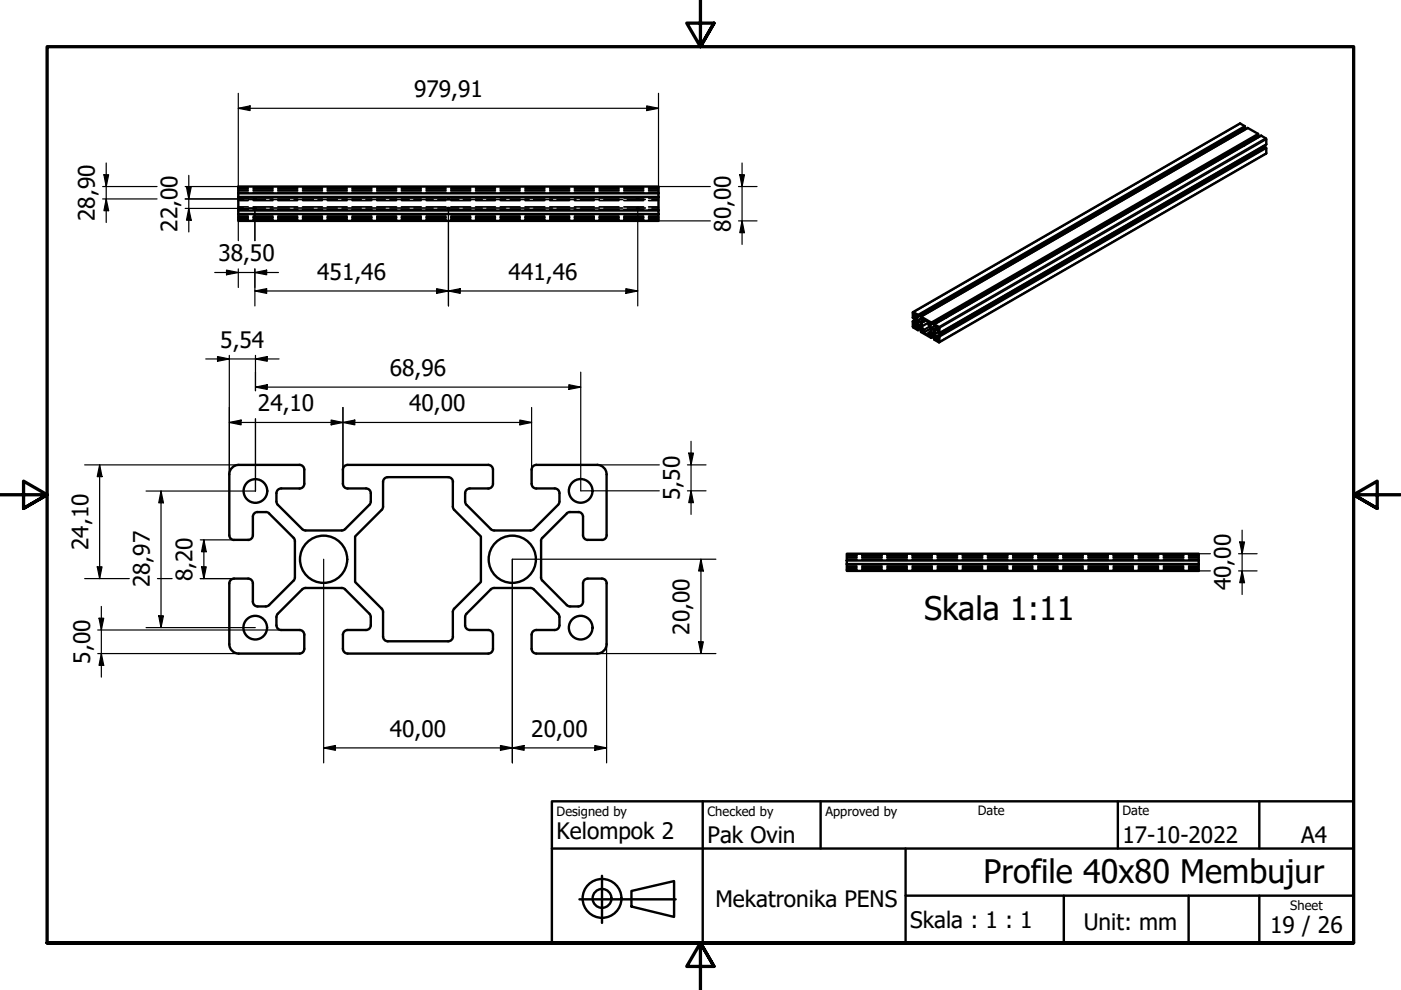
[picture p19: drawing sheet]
<svg xmlns="http://www.w3.org/2000/svg" width="297mm" height="210mm" viewBox="0 0 297 210" stroke-linecap="round" stroke-linejoin="round" font-family="sans-serif">
<defs><g id="words">
<g font-size="6.9">
<text x="195.9" y="131.5">Skala 1:11</text>
<text x="208.6" y="187.2">Profile 40x80 Membujur</text>
</g>
<g font-size="4.8">
<text x="87.8" y="20.5">979,91</text>
<text x="20.1" y="46.9" transform="rotate(-90 20.1 46.9)">28,90</text>
<text x="37.6" y="49.2" transform="rotate(-90 37.6 49.2)">22,00</text>
<text x="154.9" y="49.2" transform="rotate(-90 154.9 49.2)">80,00</text>
<text x="46.3" y="55.4">38,50</text>
<text x="67.2" y="59.3">451,46</text>
<text x="107.8" y="59.3">441,46</text>
<text x="46.7" y="73.7">5,54</text>
<text x="82.7" y="79.7">68,96</text>
<text x="54.7" y="87.2">24,10</text>
<text x="86.7" y="87.2">40,00</text>
<text x="144.1" y="106" transform="rotate(-90 144.1 106)">5,50</text>
<text x="18.7" y="116.6" transform="rotate(-90 18.7 116.6)">24,10</text>
<text x="31.7" y="124.6" transform="rotate(-90 31.7 124.6)">28,97</text>
<text x="40.8" y="123.2" transform="rotate(-90 40.8 123.2)">8,20</text>
<text x="261" y="125.2" transform="rotate(-90 261 125.2)">40,00</text>
<text x="146.2" y="134.5" transform="rotate(-90 146.2 134.5)">20,00</text>
<text x="19.1" y="140.7" transform="rotate(-90 19.1 140.7)">5,00</text>
<text x="82.6" y="156.2">40,00</text>
<text x="112.6" y="156.2">20,00</text>
<text x="118" y="177.9">Kelompok 2</text>
<text x="150" y="178.8">Pak Ovin</text>
<text x="238" y="178.8">17-10-2022</text>
<text x="275.9" y="178.7">A4</text>
<text x="151.7" y="192.4">Mekatronika PENS</text>
<text x="193" y="196.7">Skala : 1 : 1</text>
<text x="229.8" y="197.1">Unit: mm</text>
<text x="269.3" y="197.9">19 / 26</text>
</g>
<g font-size="2.7">
<text x="118" y="173">Designed by</text>
<text x="150" y="173">Checked by</text>
<text x="175" y="173">Approved by</text>
<text x="207.3" y="172.9">Date</text>
<text x="238" y="172.9">Date</text>
<text x="273.6" y="193">Sheet</text>
</g>
</g></defs>
<!-- layer: Visible (ISO) -->
<g fill="none" stroke="#000" stroke-width=".51">
<path d="M263.5 30.6l.3 .3M263.6 27.3l.2 .3M263.7 30.5l.2 .3M263.9 30.4v.3M266.4 28.9l.2 .3M267.7 31.1l.1 .3M50.5 45.4h89.1v1.4h-89.1zM50.5 41v3.6l89.1 .1M50.5 41.7l89.1 .1v3.6M50.5 44.6v.8M139.6 41h-89.1v-1.4h89.1v2.2M231.6 49.1l.3 .2"/>
<path d="M231.8 49l.2 .2M232 48.8v.4M193.6 66.2l69.3-40 1 .5v.4l-69.3 40M193.6 68.1v1.3l1 .5M193.6 68.1l.2 .2 .1 .4 .2 .2M193.8 66.6a.21 .21 0 0 1 .2 .1 .21 .21 0 0 1-.1 .3zM193.8 69l.3 .3a.22 .22 0 0 1-.3 0 .22 .22 0 0 1 0-.3zM194.1 68.9h.1M194.2 67.4l-.3 .2M194.3 67.7l-.8 .4M194.7 68.1a.52 .52 0 0 1 .5 .3 .52 .52 0 0 1-.1 .6 .61 .61 0 0 1-.4-.9zM195.3 67.1l69.2-40 2.2 1.3v.4l-69.2 40"/>
<path d="M195.4 69.5l-.8 .5M195.6 69.8l-.3 .2M195.6 68l-.4 .2a1.45 1.45 0 0 1-1-1l.1-.2 .3 .1v-.3l-1-.6-.1 1.2 .3 .2 .1-.4 .2 .1a1.41 1.41 0 0 1 .4 1.3l-.4 .3M195.6 68v-.3l-.4-.2 .1-.4 2.1 1.3 .1 .4-.4-.2v.3a1.37 1.37 0 0 0 1 1l.4-.3-.1-.3-.3-.2v-.3l1.1 .7-.1 1.1M195.6 68h.1M195.8 68.2l.1-.5 1 .6v.5l.4 .7v.8l-.4 .3v.5l-1.1-.6v-.5l-.4-.8M196.3 67.9l-.9 .5v.8l1.5-.8M197.5 69.8a.52 .52 0 0 1 .5 .3 .52 .52 0 0 1-.1 .6l-.1-.1a.65 .65 0 0 1-.3-.8zM198.1 68.8l69.3-40 1 .6 .1 1.2-69.3 40M198.2 71.2l-.7 .4M198.4 71.5l-.3 .1M198.6 69.9h.1"/>
<path d="M198.6 69.9l-.4 .2a1.41 1.41 0 0 0 .4 1.4l.2 .1 .1-.4 .3 .1v1.3l-1.1-.6v-.4l.3 .2 .1-.3a1.37 1.37 0 0 0-1-1l-.4 .3v.2l.3 .2v.4l-2.1-1.2-.1-.4 .4 .2v-.3a1.41 1.41 0 0 0-.9-1l-.5 .3 .1 .2 .3 .3v.2M198.6 71.8l.1-.1a.23 .23 0 0 1 .3 .2 .23 .23 0 0 1-.2 .3zM198.6 69.9l.2 .2 .1 .4 .2 .1M198.7 69.4a.23 .23 0 0 1 .3 .2 .23 .23 0 0 1-.2 .2zM198.9 71.2l69.2-40 .3 .1v1.3l-69.3 40M200.4 67.1l.2 .2M200.7 66.9l.1 .3-.2-.2M48.6 100.6a2 2 0 0 1 2-2h12.9a1.01 1.01 0 0 1 1 1v3a.97 .97 0 0 1-1 1h-3.9a1.01 1.01 0 0 0-1 1l.1 2.2 5.6 5.5 .5 .2h7.7l.7-.3 5.1-5.2 .3-.7v-1.7a1.01 1.01 0 0 0-1-1h-3.9a1.01 1.01 0 0 1-1-1v-3a1.01 1.01 0 0 1 1-1h29.8a1.01 1.01 0 0 1 1 1v3a.97 .97 0 0 1-1 1h-3.9a1.01 1.01 0 0 0-1 1l.1 2.2 5.6 5.5 .5 .2h7.7l.7-.3 5.1-5.2 .3-.7v-1.7a1.01 1.01 0 0 0-1-1h-3.9a1.01 1.01 0 0 1-1-1v-3a1.01 1.01 0 0 1 1-1h12.9a2 2 0 0 1 2 2M48.6 100.6v12.9a1.01 1.01 0 0 0 1 1M49.6 114.5h3M52.6 114.5a1.01 1.01 0 0 0 1-1v-3.9a.97 .97 0 0 1 1-1h1.8l.5 .1 5.5 5.5 .1 .5v7.7M81.2 102.2v5.2l-.1 .5-5.8 5.8v9.7l5.8 5.9 .1 .4v5.3a1.01 1.01 0 0 0 1 1h12.8a1.01 1.01 0 0 0 1-1"/>
<path d="M81.2 102.2a1.01 1.01 0 0 1 1-1h12.8a1.01 1.01 0 0 1 1 1M96 102.2v5.2l.1 .5 5.9 5.8v9.7l-5.9 5.9-.1 .5v5.2M124.6 114.5h3M124.6 114.5a1.01 1.01 0 0 1-1-1v-3.9a1.01 1.01 0 0 0-1-1l-2.2 .1-5.6 5.5-.1 .5v7.7M128.6 100.6v12.9M128.6 113.5a1.01 1.01 0 0 1-1 1M179.5 117.4h74.6v1.4h-74.6zM179.5 118.8v2.2h74.6v-1.4h-74.6M254.1 118.8v.8M62.5 122.4l-.3 .7-5.1 5.2-.7 .3h-1.8a1.01 1.01 0 0 1-1-1v-3.9a1.01 1.01 0 0 0-1-1h-3a1.01 1.01 0 0 0-1 1v12.9a2 2 0 0 0 2 2h12.9a1.01 1.01 0 0 0 1-1M64.5 137.6v-3a1.01 1.01 0 0 0-1-1h-3.9a1.01 1.01 0 0 1-1-1l.1-2.3 5.4-5.3 .7-.3h7.7l.5 .1 5.5 5.5 .1 2.3a1.01 1.01 0 0 1-1 1h-3.9a1.01 1.01 0 0 0-1 1v3M72.7 137.6a1.01 1.01 0 0 0 1 1h29.8a1.01 1.01 0 0 0 1-1"/>
<path d="M104.5 137.6v-3a1.01 1.01 0 0 0-1-1h-3.9a1.01 1.01 0 0 1-1-1l.1-2.3 5.4-5.3 .7-.3h7.7l.5 .1 5.5 5.5 .1 2.3a1.01 1.01 0 0 1-1 1h-3.9a1.01 1.01 0 0 0-1 1v3M114.7 122.4l.3 .7 5.4 5.3 2.2 .2a1.01 1.01 0 0 0 1-1v-3.9a1.01 1.01 0 0 1 1-1h3a1.01 1.01 0 0 1 1 1M128.6 123.7v12.9a2 2 0 0 1-2 2h-12.9a1.01 1.01 0 0 1-1-1"/>
<circle cx="54.2" cy="104.1" r="2.51"/>
<circle cx="68.6" cy="118.6" r="5"/>
<circle cx="108.6" cy="118.6" r="5"/>
<circle cx="123.1" cy="104.1" r="2.51"/>
<circle cx="54.1" cy="133.1" r="2.51"/>
<circle cx="123.1" cy="133.1" r="2.51"/>
</g>
<!-- layer: Visible Narrow (ISO) -->
<g fill="none" stroke="#000" stroke-width=".36">
<path d="M263 26.2l-69.3 40M263.8 30.7l-.2 .1M263.9 26.7l-69.3 40M263.9 30.7l-.2 .1M263.9 26.9l-69.3 40M263.9 27.1l-69.3 40M264.6 27.1l-69.3 40.1M266.7 28.4l-69.3 40M266.8 28.5l-69.3 40M266.8 28.7l-69.3 40M267.4 28.8l-69.3 40M268.2 31.2l-69.3 40"/>
<path d="M268.3 29.3l-69.2 40M268.4 31.3l-69.3 40M268.5 29.5l-69.3 40M268.5 30.6l-69.3 40M268.5 31.4l-69.3 40M268.5 32.5l-69.3 40M231.9 49.1l-.2 .1M231.9 49.1l-.1 .1M194 67.2h-.1M194.2 67.4l-.3 .1M194.3 67h-.1M194.4 67.7l-.8 .4"/>
<path d="M194.4 67l-.2 .2M194.5 67.9l-.7 .4M194.5 68l-.6 .4M194.5 68.3l-.6 .4M194.5 68.5l-.5 .3M194.5 68.6l-.4 .3M194.5 67.1l-.3 .1M194.7 68.9l-.5 .3M194.8 69l-.6 .3M194.9 69.1l-.6 .3M195.2 69.2l-.6 .4M195.2 67.5l-.6 .4"/>
<path d="M195.3 69.3l-.7 .4M195.3 67.6l-.6 .3M195.4 69.5l-.8 .4M195.6 69.8l-.3 .2M195.6 70.1v.1M195.6 68l-.4 .2M195.9 67.7h-.1M196.3 67.9l-.5 .3M196.9 71l-.1 .1M197.1 69.2l-1.3 .7M197.1 68.6v.1M197.1 69.3l-1.3 .7"/>
<path d="M197.3 68.7l-.2 .1M197.3 69.7l-1.4 .8M197.3 69.6l-1.5 .8M197.3 68.7l-.2 .2M197.5 70.5l-.4 .3M197.6 70.6l-.5 .3M197.8 70.7l-.7 .3M198 70.9l-.6 .3M198.1 69.1l-.7 .4M198.1 71l-.6 .3M198.1 69.2l-.6 .3M198.2 71.2l-.7 .4"/>
<path d="M198.4 71.5l-.3 .1M198.5 71.7l-.1 .1M198.5 69.6l-.5 .3M198.6 69.9l-.4 .2M198.8 70.4l-.6 .4M198.8 71.3l-.2 .2M198.8 71.4l-.2 .1M198.8 71.6h.1M198.9 70.5l-.7 .3M200.7 67.1l-.2 .1M200.7 67.2l-.1 .1"/>
</g>
<!-- layer: Hidden (ISO) -->
<g fill="none" stroke="#000" stroke-width=".36">
<path d="M50.5 39.8h2.1M53.7 39.8h4.2M58.9 39.8h4.2M64.2 39.8h4.1M69.4 39.8h4.2M74.6 39.8h4.2M79.9 39.8h4.2M85.1 39.8h4.2M90.4 39.8h4.2M95.6 39.8h4.2M100.8 39.8h4.2M106.1 39.8h4.2"/>
<path d="M111.3 39.8h4.2M116.6 39.8h4.2M121.8 39.8h4.2M127 39.8h4.2M132.3 39.8h4.2M137.5 39.8h2.1M50.5 42h2.1M50.5 44.1h1.1M50.5 42.3h1.1M50.5 42.5h2.1M50.5 43.9h2.1M50.5 44.4h2.1"/>
<path d="M50.5 40h2.1M50.5 40.8h2.1M50.5 45.6h2.1M50.5 46.4h2.1M50.5 45.9h2.1M50.5 40.5h2.1M50.5 44.5h2.1M50.5 45.5h2.1M50.5 46.1h2.1M50.5 46.6h2.1M50.5 40.3h2.1M50.5 40.9h2.1"/>
<path d="M50.5 41.8h2.1M52.7 44.1h1.3M52.7 42.3h1.3M53.7 42h4.2M53.7 42.5h4.2M53.7 43.9h4.2M53.7 44.4h4.2M53.7 40h4.2M53.7 40.8h4.2M53.7 45.6h4.2M53.7 46.4h4.2M53.7 45.9h4.2"/>
<path d="M53.7 40.5h4.2M53.7 44.5h4.2M53.7 45.5h4.2M53.7 46.1h4.2M53.7 46.6h4.2M53.7 40.3h4.2M53.7 40.9h4.2M53.7 41.8h4.2M53.9 44v.4M53.9 42v.4M53.9 44.4h.1M54.1 44.1h2.2"/>
<path d="M54.1 42.3h2.2M54.1 44a.21 .21 0 0 1 .2 .2 .21 .21 0 0 1-.2 .2M54.1 42v.4M57.3 42.3h4M57.3 44.1h4M58.9 42h4.2M58.9 42.5h4.2M58.9 43.9h4.2M58.9 44.4h4.2M58.9 40h4.2M58.9 40.8h4.2M58.9 45.6h4.2"/>
<path d="M58.9 46.4h4.2M58.9 45.9h4.2M58.9 40.5h4.2M58.9 44.5h4.2M58.9 45.5h4.2M58.9 46.1h4.2M58.9 46.6h4.2M58.9 40.3h4.2M58.9 40.9h4.2M58.9 41.8h4.2M62.4 44.1h4M62.4 42.3h4"/>
<path d="M64.2 42h4.1M64.2 42.5h4.1M64.2 43.9h4.1M64.2 44.4h4.1M64.2 40h4.1M64.2 40.8h4.1M64.2 45.6h4.1M64.2 46.4h4.1M64.2 45.9h4.1M64.2 40.5h4.1M64.2 44.5h4.1M64.2 45.5h4.1"/>
<path d="M64.2 46.1h4.1M64.2 46.6h4.1M64.2 40.3h4.1M64.2 40.9h4.1M64.2 41.8h4.1M67.4 44.1h4.1M67.4 42.3h4.1M69.4 42h4.2M69.4 42.5h4.2M69.4 43.9h4.2M69.4 44.4h4.2M69.4 40h4.2"/>
<path d="M69.4 40.8h4.2M69.4 45.6h4.2M69.4 46.4h4.2M69.4 45.9h4.2M69.4 40.5h4.2M69.4 44.5h4.2M69.4 45.5h4.2M69.4 46.1h4.2M69.4 46.6h4.2M69.4 40.3h4.2M69.4 40.9h4.2M69.4 41.8h4.2"/>
<path d="M72.5 44.1h4.1M72.5 42.3h4.1M74.6 42h4.2M74.6 42.5h4.2M74.6 43.9h4.2M74.6 44.4h4.2M74.6 40h4.2M74.6 40.8h4.2M74.6 45.6h4.2M74.6 46.4h4.2M74.6 45.9h4.2M74.6 40.5h4.2"/>
<path d="M74.6 44.5h4.2M74.6 45.5h4.2M74.6 46.1h4.2M74.6 46.6h4.2M74.6 40.3h4.2M74.6 40.9h4.2M74.6 41.8h4.2M77.6 44.1h4.1M77.6 42.3h4.1M79.9 42h4.2M79.9 42.5h4.2M79.9 43.9h4.2"/>
<path d="M79.9 44.4h4.2M79.9 40h4.2M79.9 40.8h4.2M79.9 45.6h4.2M79.9 46.4h4.2M79.9 45.9h4.2M79.9 40.5h4.2M79.9 44.5h4.2M79.9 45.5h4.2M79.9 46.1h4.2M79.9 46.6h4.2M79.9 40.3h4.2"/>
<path d="M79.9 40.9h4.2M79.9 41.8h4.2M82.7 44.1h4M82.7 42.3h4M85.1 42h4.2M85.1 42.5h4.2M85.1 43.9h4.2M85.1 44.4h4.2M85.1 40h4.2M85.1 40.8h4.2M85.1 45.6h4.2M85.1 46.4h4.2"/>
<path d="M85.1 45.9h4.2M85.1 40.5h4.2M85.1 44.5h4.2M85.1 45.5h4.2M85.1 46.1h4.2M85.1 46.6h4.2M85.1 40.3h4.2M85.1 40.9h4.2M85.1 41.8h4.2M87.8 44.1h4M87.8 42.3h4M90.4 42h4.2"/>
<path d="M90.4 42.5h4.2M90.4 43.9h4.2M90.4 44.4h4.2M90.4 40h4.2M90.4 40.8h4.2M90.4 45.6h4.2M90.4 46.4h4.2M90.4 45.9h4.2M90.4 40.5h4.2M90.4 44.5h4.2M90.4 45.5h4.2M90.4 46.1h4.2"/>
<path d="M90.4 46.6h4.2M90.4 40.3h4.2M90.4 40.9h4.2M90.4 41.8h4.2M92.8 44.1h2.2M92.8 42.3h2.2M95 44v.4M95 44.4h.1M95 42a.2 .2 0 0 0-.2 .1 .2 .2 0 0 0 .2 .3M95.1 44.4h.1M95.1 42l.2 .1-.1 .3M95.1 44.1h2.2"/>
<path d="M95.1 42.3h2.2M95.2 44v.4M95.6 42h4.2M95.6 42.5h4.2M95.6 43.9h4.2M95.6 44.4h4.2M95.6 40h4.2M95.6 40.8h4.2M95.6 45.6h4.2M95.6 46.4h4.2M95.6 45.9h4.2M95.6 40.5h4.2"/>
<path d="M95.6 44.5h4.2M95.6 45.5h4.2M95.6 46.1h4.2M95.6 46.6h4.2M95.6 40.3h4.2M95.6 40.9h4.2M95.6 41.8h4.2M98.3 44.1h3.9M98.3 42.3h3.9M100.8 42h4.2M100.8 42.5h4.2M100.8 43.9h4.2"/>
<path d="M100.8 44.4h4.2M100.8 40h4.2M100.8 40.8h4.2M100.8 45.6h4.2M100.8 46.4h4.2M100.8 45.9h4.2M100.8 40.5h4.2M100.8 44.5h4.2M100.8 45.5h4.2M100.8 46.1h4.2M100.8 46.6h4.2M100.8 40.3h4.2"/>
<path d="M100.8 40.9h4.2M100.8 41.8h4.2M103.2 44.1h4M103.2 42.3h4M106.1 42h4.2M106.1 42.5h4.2M106.1 43.9h4.2M106.1 44.4h4.2M106.1 40h4.2M106.1 40.8h4.2M106.1 45.6h4.2M106.1 46.4h4.2"/>
<path d="M106.1 45.9h4.2M106.1 40.5h4.2M106.1 44.5h4.2M106.1 45.5h4.2M106.1 46.1h4.2M106.1 46.6h4.2M106.1 40.3h4.2M106.1 40.9h4.2M106.1 41.8h4.2M108.2 44.1h4M108.2 42.3h4M111.3 42h4.2"/>
<path d="M111.3 42.5h4.2M111.3 43.9h4.2M111.3 44.4h4.2M111.3 40h4.2M111.3 40.8h4.2M111.3 45.6h4.2M111.3 46.4h4.2M111.3 45.9h4.2M111.3 40.5h4.2M111.3 44.5h4.2M111.3 45.5h4.2M111.3 46.1h4.2"/>
<path d="M111.3 46.6h4.2M111.3 40.3h4.2M111.3 40.9h4.2M111.3 41.8h4.2M113.2 44.1h3.9M113.2 42.3h3.9M116.6 42h4.2M116.6 42.5h4.2M116.6 43.9h4.2M116.6 44.4h4.2M116.6 40h4.2M116.6 40.8h4.2"/>
<path d="M116.6 45.6h4.2M116.6 46.4h4.2M116.6 45.9h4.2M116.6 40.5h4.2M116.6 44.5h4.2M116.6 45.5h4.2M116.6 46.1h4.2M116.6 46.6h4.2M116.6 40.3h4.2M116.6 40.9h4.2M116.6 41.8h4.2M118.1 44.1h4"/>
<path d="M118.1 42.3h4M121.8 42h4.2M121.8 42.5h4.2M121.8 43.9h4.2M121.8 44.4h4.2M121.8 40h4.2M121.8 40.8h4.2M121.8 45.6h4.2M121.8 46.4h4.2M121.8 45.9h4.2M121.8 40.5h4.2M121.8 44.5h4.2"/>
<path d="M121.8 45.5h4.2M121.8 46.1h4.2M121.8 46.6h4.2M121.8 40.3h4.2M121.8 40.9h4.2M121.8 41.8h4.2M123.1 44.1h3.9M123.1 42.3h4M127 42h4.2M127 42.5h4.2M127 43.9h4.2M127 44.4h4.2"/>
<path d="M127 40h4.2M127 40.8h4.2M127 45.6h4.2M127 46.4h4.2M127 45.9h4.2M127 40.5h4.2M127 44.5h4.2M127 45.5h4.2M127 46.1h4.2M127 46.6h4.2M127 40.3h4.2M127 40.9h4.2"/>
<path d="M127 41.8h4.2M128 44.1h4M128 42.3h4M132.3 42h4.2M132.3 42.5h4.2M132.3 43.9h4.2M132.3 44.4h4.2M132.3 40h4.2M132.3 40.8h4.2M132.3 45.6h4.2M132.3 46.4h4.2M132.3 45.9h4.2"/>
<path d="M132.3 40.5h4.2M132.3 44.5h4.2M132.3 45.5h4.2M132.3 46.1h4.2M132.3 46.6h4.2M132.3 40.3h4.2M132.3 40.9h4.2M132.3 41.8h4.2M133 44.1h2.1M133 42.3h2.1M135.1 44a.21 .21 0 0 0-.1 .2 .21 .21 0 0 0 .2 .2M135.1 42v.4"/>
<path d="M135.3 44.1h1.5M135.3 42.3h1.5M135.3 44a.21 .21 0 0 1 .1 .2 .21 .21 0 0 1-.2 .2M135.3 42v.4M137.5 42h2.1M137.5 42.5h2.1M137.5 43.9h2.1M137.5 44.4h2.1M137.5 40h2.1M137.5 40.8h2.1M137.5 45.6h2.1M137.5 46.4h2.1"/>
<path d="M137.5 45.9h2.1M137.5 40.5h2.1M137.5 44.5h2.1M137.5 45.5h2.1M137.5 46.1h2.1M137.5 46.6h2.1M137.5 40.3h2.1M137.5 40.9h2.1M137.5 41.8h2.1M138.2 44.1h1.4M138.2 42.3h1.4M179.5 119.7h2.2"/>
<path d="M179.5 118.8h2.2M179.5 117.6h2.2M179.5 118.3h2.2M179.5 119.8h2.2M179.5 118.7h2.2M179.5 117.8h2.2M179.5 118.1h2.2M179.5 117.7h2.2M182.7 119.7h4.3M182.7 118.8h4.3M182.7 117.6h4.3M182.7 118.3h4.3"/>
<path d="M182.7 119.8h4.3M182.7 118.7h4.3M182.7 117.8h4.3M182.7 118.1h4.3M182.7 117.7h4.3M188.1 119.7h4.2M188.1 118.8h4.2M188.1 117.6h4.2M188.1 118.3h4.2M188.1 119.8h4.2M188.1 118.7h4.2M188.1 117.8h4.2"/>
<path d="M188.1 118.1h4.2M188.1 117.7h4.2M193.4 119.7h4.3M193.4 118.8h4.3M193.4 117.6h4.3M193.4 118.3h4.3M193.4 119.8h4.3M193.4 118.7h4.3M193.4 117.8h4.3M193.4 118.1h4.3M193.4 117.7h4.3M198.7 119.7h4.3"/>
<path d="M198.7 118.8h4.3M198.7 117.6h4.3M198.7 118.3h4.3M198.7 119.8h4.3M198.7 118.7h4.3M198.7 117.8h4.3M198.7 118.1h4.3M198.7 117.7h4.3M204 119.7h4.3M204 118.8h4.3M204 117.6h4.3M204 118.3h4.3"/>
<path d="M204 119.8h4.3M204 118.7h4.3M204 117.8h4.3M204 118.1h4.3M204 117.7h4.3M209.4 119.7h4.3M209.4 118.8h4.3M209.4 117.6h4.3M209.4 118.3h4.3M209.4 119.8h4.3M209.4 118.7h4.3M209.4 117.8h4.3"/>
<path d="M209.4 118.1h4.3M209.4 117.7h4.3M214.7 119.7h4.3M214.7 118.8h4.3M214.7 117.6h4.3M214.7 118.3h4.3M214.7 119.8h4.3M214.7 118.7h4.3M214.7 117.8h4.3M214.7 118.1h4.3M214.7 117.7h4.3M220 119.7h4.3"/>
<path d="M220 118.8h4.3M220 117.6h4.3M220 118.3h4.3M220 119.8h4.3M220 118.7h4.3M220 117.8h4.3M220 118.1h4.3M220 117.7h4.3M225.4 119.7h4.2M225.4 118.8h4.2M225.4 117.6h4.2M225.4 118.3h4.2"/>
<path d="M225.4 119.8h4.2M225.4 118.7h4.2M225.4 117.8h4.2M225.4 118.1h4.2M225.4 117.7h4.2M230.7 119.7h4.3M230.7 118.8h4.3M230.7 117.6h4.3M230.7 118.3h4.3M230.7 119.8h4.3M230.7 118.7h4.3M230.7 117.8h4.3"/>
<path d="M230.7 118.1h4.3M230.7 117.7h4.3M236 119.7h4.3M236 118.8h4.3M236 117.6h4.3M236 118.3h4.3M236 119.8h4.3M236 118.7h4.3M236 117.8h4.3M236 118.1h4.3M236 117.7h4.3M241.4 119.7h4.2"/>
<path d="M241.4 118.8h4.2M241.4 117.6h4.2M241.4 118.3h4.2M241.4 119.8h4.2M241.4 118.7h4.2M241.4 117.8h4.2M241.4 118.1h4.2M241.4 117.7h4.2M246.7 119.7h4.3M246.7 118.8h4.3M246.7 117.6h4.3M246.7 118.3h4.3"/>
<path d="M246.7 119.8h4.3M246.7 118.7h4.3M246.7 117.8h4.3M246.7 118.1h4.3M246.7 117.7h4.3M252 119.7h2.1M252 118.8h2.1M252 117.6h2.1M252 118.3h2.1M252 119.8h2.1M252 118.7h2.1M252 117.8h2.1"/>
<path d="M252 118.1h2.1M252 117.7h2.1M179.5 120.8h2.2M179.5 120.1h2.2M179.5 120.6h2.2M179.5 120.3h2.2M182.7 120.8h4.3M182.7 120.1h4.3M182.7 120.6h4.3M182.7 120.3h4.3M188.1 120.8h4.2M188.1 120.1h4.2"/>
<path d="M188.1 120.6h4.2M188.1 120.3h4.2M193.4 120.8h4.3M193.4 120.1h4.3M193.4 120.6h4.3M193.4 120.3h4.3M198.7 120.8h4.3M198.7 120.1h4.3M198.7 120.6h4.3M198.7 120.3h4.3M204 120.8h4.3M204 120.1h4.3"/>
<path d="M204 120.6h4.3M204 120.3h4.3M209.4 120.8h4.3M209.4 120.1h4.3M209.4 120.6h4.3M209.4 120.3h4.3M214.7 120.8h4.3M214.7 120.1h4.3M214.7 120.6h4.3M214.7 120.3h4.3M220 120.8h4.3M220 120.1h4.3"/>
<path d="M220 120.6h4.3M220 120.3h4.3M225.4 120.8h4.2M225.4 120.1h4.2M225.4 120.6h4.2M225.4 120.3h4.2M230.7 120.8h4.3M230.7 120.1h4.3M230.7 120.6h4.3M230.7 120.3h4.3M236 120.8h4.3M236 120.1h4.3"/>
<path d="M236 120.6h4.3M236 120.3h4.3M241.4 120.8h4.2M241.4 120.1h4.2M241.4 120.6h4.2M241.4 120.3h4.2M246.7 120.8h4.3M246.7 120.1h4.3M246.7 120.6h4.3M246.7 120.3h4.3M252 120.8h2.1M252 120.1h2.1"/>
<path d="M252 120.6h2.1M252 120.3h2.1"/>
</g>
<!-- layer: Border (ISO) -->
<path d="M148.5 -.1v10l-2.9-5h5.8l-2.9 5 2.9-5M0 104.9h10l-5-2.9v5.8l5-2.9-5 2.9M297 104.9h-10l5-2.9v5.8l-5-2.9 5 2.9M10 199.9v-190h277v190h-277h277M151.4 204.9l-2.9-5 2.9 5h-5.8l2.9-5v10" fill="none" stroke="#000" stroke-width=".7"/>
<!-- layer: Title (ISO) -->
<g fill="none" stroke="#000" stroke-width=".51">
<path d="M117 169.9h170v30h-170zM117 179.9h170M149 169.9v30M174 169.9v10M192 179.9v20M237 169.9v10M267 169.9v10M122.9 190.7h20.4M127.6 185.7v10M133.9 188.9l9-2.1v7.6l-9-2.2zM192 189.9h95M225.6 189.9v10"/>
<path d="M252 189.9v10M267 189.9v10"/>
<circle cx="127.6" cy="190.5" r="4.1"/>
<circle cx="127.6" cy="190.5" r="2"/>
</g>
<!-- layer: 0 -->
<path d="M122.9 190.7h20.4" fill="none" stroke="#000" stroke-width=".21"/>
<!-- layer: Dimension (ISO) -->
<g fill="none" stroke="#000" stroke-width=".25">
<path d="M50.5 19.8v22M139.6 19.8v22M21.8 39.6h11.5M22 37.1h1l-.5 2.5zM22.5 34.6v12.6M39.3 39.6h11.2M39.5 39.7h1l-.5 2.5zM40 37.2v12M50.5 23l2.5-.5v.9zM50.5 23h89.1M137.1 22.5l2.5 .5-2.5 .4zM139.6 39.6h11"/>
<path d="M156.6 39.6h3.9M156.8 37.1h1l-.5 2.5zM157.3 34.6v17.2M21.8 42.2h11.5M22.5 42.2l.5 2.5h-1zM39.3 42.2h14.7M39.3 44.2h14.7v6.8M40 44.2l.5 2.5h-1zM45.5 57.8h13.5M48 57.3l2.5 .5-2.5 .5zM50.5 44.5v6.5M50.5 57v4"/>
<path d="M54 57.8l2.5-.5v1zM54 57v7.9M95.1 44.2v20.7M135.2 44.2v20.7M139.6 46.8h11M156.6 46.8h3.9M157.3 46.8l.5 2.5h-1zM43.6 76.1h15.6M46.1 75.6l2.5 .5-2.5 .5zM48.6 75.3v25.3M54 61.7l2.5-.5v1zM54 61.7h81.2"/>
<path d="M54.2 76.1l2.5-.5v1zM54.2 75.3v7.5M92.6 61.2l2.5 .5-2.5 .5zM95.1 61.7l2.5-.5v1zM123.1 78.9v25.2h16.7M132.7 61.2l2.5 .5-2.5 .5zM17.9 98.6h32.7M21.1 98.6l.5 2.5h-1zM21.1 98.6v24.1M48.6 89.6l2.5-.5v1zM48.6 89.6h64.1M54.2 82.1l2.5-.5v1z"/>
<path d="M54.2 82.1h68.9M54.2 88.8v15.3h-23.2M70.2 89.1l2.5 .5-2.5 .5zM72.7 89.6l2.5-.5v1zM72.7 86.4v13.2M110.2 89.1l2.5 .5-2.5 .5zM112.7 86.4v13.2M120.6 81.6l2.5 .5-2.5 .5zM126.6 98.6h13.2M145.8 98.6h3.9M146 96.1h1l-.5 2.5zM146.5 93.6v15.5"/>
<path d="M34.1 104.1l.5 2.5h-.9zM34.1 104.1v29M42.5 114.5h7.1M43.2 114.5l.5 2.5h-1zM43.2 114.5v8.2M68.6 118.6v43.1M145.8 104.1h3.9M146.5 104.1l.5 2.5h-1zM148.6 118.6l.5 2.5h-1zM148.6 118.6v20M151.8 118.6h-43.2v43.1M254.1 117.4h2.5"/>
<path d="M262.6 117.4h3.9M262.8 114.9h1.1l-.5 2.5zM263.4 112.4v13.6M17.9 122.7h9.5M20.6 120.2h1l-.5 2.5zM20.7 138.6h29.9M20.7 133.6h38.9M21 131.1h1l-.5 2.5zM21.5 138.6l.5 2.5h-1zM21.5 128.6v15M31 133.1h23.1M33.4 122.7h3.1"/>
<path d="M33.7 130.6h.9l-.5 2.5zM42.5 122.7h7.1M42.7 120.2h1l-.5 2.5zM126.6 138.6h25.2M128.6 136.6v25.1M148.1 136.1h1l-.5 2.5zM254.1 121h2.5M262.6 121h3.9M263.4 121l.5 2.5h-1.1zM68.6 158.6l2.5-.5v1zM68.6 158.6h60M106.1 158.1l2.5 .5-2.5 .5z"/>
<path d="M108.6 158.6l2.5-.5v1zM126.1 158.1l2.5 .5-2.5 .5z"/>
</g>
<g fill="#000">
<path d="M22 37.1h1l-.5 2.5z" fill-rule="evenodd"/>
<path d="M39.5 39.7h1l-.5 2.5z" fill-rule="evenodd"/>
<path d="M50.5 23l2.5-.5v.9z" fill-rule="evenodd"/>
<path d="M137.1 22.5l2.5 .5-2.5 .4z" fill-rule="evenodd"/>
<path d="M156.8 37.1h1l-.5 2.5z" fill-rule="evenodd"/>
<path d="M22.5 42.2l.5 2.5h-1z" fill-rule="evenodd"/>
<path d="M40 44.2l.5 2.5h-1z" fill-rule="evenodd"/>
<path d="M48 57.3l2.5 .5-2.5 .5z" fill-rule="evenodd"/>
<path d="M54 57.8l2.5-.5v1z" fill-rule="evenodd"/>
<path d="M157.3 46.8l.5 2.5h-1z" fill-rule="evenodd"/>
<path d="M46.1 75.6l2.5 .5-2.5 .5z" fill-rule="evenodd"/>
<path d="M54 61.7l2.5-.5v1z" fill-rule="evenodd"/>
<path d="M54.2 76.1l2.5-.5v1z" fill-rule="evenodd"/>
<path d="M92.6 61.2l2.5 .5-2.5 .5z" fill-rule="evenodd"/>
<path d="M95.1 61.7l2.5-.5v1z" fill-rule="evenodd"/>
<path d="M132.7 61.2l2.5 .5-2.5 .5z" fill-rule="evenodd"/>
<path d="M48.6 89.6l2.5-.5v1z" fill-rule="evenodd"/>
<path d="M54.2 82.1l2.5-.5v1z" fill-rule="evenodd"/>
<path d="M70.2 89.1l2.5 .5-2.5 .5z" fill-rule="evenodd"/>
<path d="M72.7 89.6l2.5-.5v1z" fill-rule="evenodd"/>
<path d="M110.2 89.1l2.5 .5-2.5 .5z" fill-rule="evenodd"/>
<path d="M120.6 81.6l2.5 .5-2.5 .5z" fill-rule="evenodd"/>
<path d="M146 96.1h1l-.5 2.5z" fill-rule="evenodd"/>
<path d="M21.1 98.6l.5 2.5h-1z" fill-rule="evenodd"/>
<path d="M34.1 104.1l.5 2.5h-.9z" fill-rule="evenodd"/>
<path d="M43.2 114.5l.5 2.5h-1z" fill-rule="evenodd"/>
<path d="M146.5 104.1l.5 2.5h-1z" fill-rule="evenodd"/>
<path d="M262.8 114.9h1.1l-.5 2.5z" fill-rule="evenodd"/>
<path d="M20.6 120.2h1l-.5 2.5z" fill-rule="evenodd"/>
<path d="M21 131.1h1l-.5 2.5z" fill-rule="evenodd"/>
<path d="M33.7 130.6h.9l-.5 2.5z" fill-rule="evenodd"/>
<path d="M42.7 120.2h1l-.5 2.5z" fill-rule="evenodd"/>
<path d="M148.1 136.1h1l-.5 2.5z" fill-rule="evenodd"/>
<path d="M148.6 118.6l.5 2.5h-1z" fill-rule="evenodd"/>
<path d="M263.4 121l.5 2.5h-1.1z" fill-rule="evenodd"/>
<path d="M21.5 138.6l.5 2.5h-1z" fill-rule="evenodd"/>
<path d="M68.6 158.6l2.5-.5v1z" fill-rule="evenodd"/>
<path d="M106.1 158.1l2.5 .5-2.5 .5z" fill-rule="evenodd"/>
<path d="M108.6 158.6l2.5-.5v1z" fill-rule="evenodd"/>
<path d="M126.1 158.1l2.5 .5-2.5 .5z" fill-rule="evenodd"/>
</g>
<use href="#words"/>
</svg>
